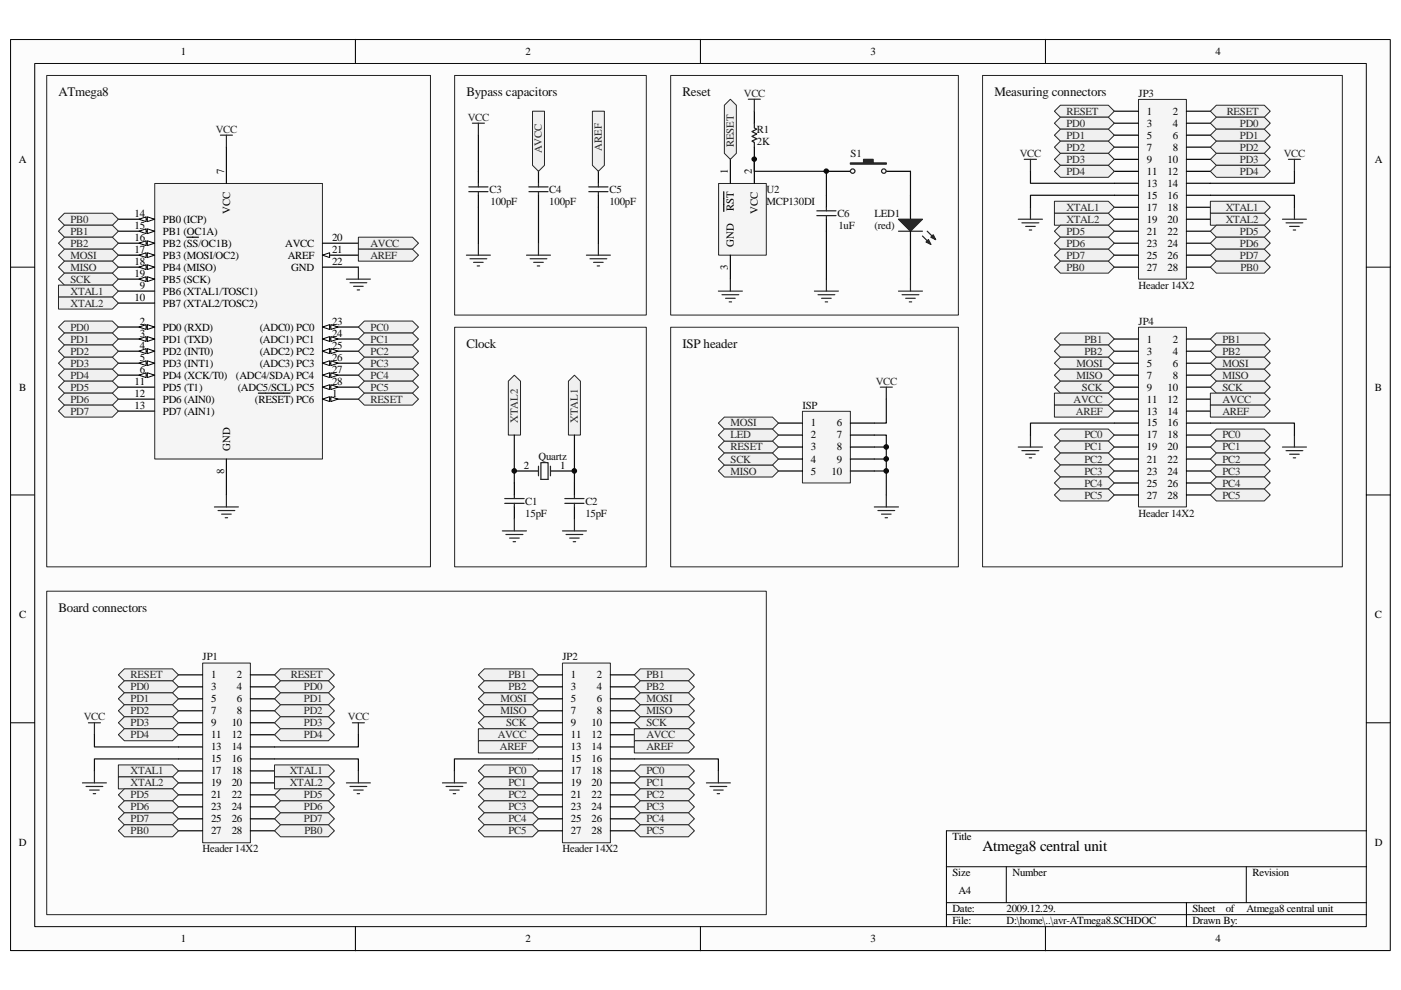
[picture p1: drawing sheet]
<svg xmlns="http://www.w3.org/2000/svg" width="297mm" height="210mm" viewBox="0 0 297 210" stroke-linecap="round" stroke-linejoin="round" font-family="sans-serif">
<defs><g id="words">
<text font-size="3.2" x="208.3" y="180.5">Atmega8 central unit</text>
<g font-size="2.8" fill="#0e0e0e">
<text x="12.4" y="20.4">ATmega8</text>
<text x="98.9" y="20.4">Bypass capacitors</text>
<text x="144.7" y="20.4">Reset</text>
<text x="210.9" y="20.4">Measuring connectors</text>
<text x="98.9" y="73.8">Clock</text>
<text x="144.7" y="73.8">ISP header</text>
<text x="12.4" y="129.8">Board connectors</text>
</g>
<g font-size="2.3">
<text x="38.3" y="11.6">1</text>
<text x="111.4" y="11.6">2</text>
<text x="184.6" y="11.6">3</text>
<text x="257.7" y="11.6">4</text>
<text x="243.2" y="24.3">1</text>
<text x="243.2" y="26.9">3</text>
<text x="243.2" y="29.4">5</text>
<text x="248.7" y="24.3">2</text>
<text x="248.7" y="26.9">4</text>
<text x="248.7" y="29.4">6</text>
<text x="4" y="34.5">A</text>
<text x="243.2" y="32">7</text>
<text x="243.2" y="34.5">9</text>
<text x="247.6" y="34.5">10</text>
<text x="248.7" y="32">8</text>
<text x="291.5" y="34.5">A</text>
<text x="47.5" y="36.8" transform="rotate(-90 47.5 36.8)">7</text>
<text x="154.3" y="36.8" transform="rotate(-90 154.3 36.8)">1</text>
<text x="159.4" y="36.8" transform="rotate(-90 159.4 36.8)">2</text>
<text x="243.2" y="37">11</text>
<text x="243.2" y="39.6">13</text>
<text x="247.6" y="37">12</text>
<text x="247.6" y="39.6">14</text>
<text x="28.5" y="45.9">14</text>
<text x="34.5" y="47.2">PB0 (ICP)</text>
<text x="48.8" y="45.3" transform="rotate(-90 48.8 45.3)">VCC</text>
<text x="155.6" y="44.8" transform="rotate(-90 155.6 44.8)">RST</text>
<text x="160.7" y="45.3" transform="rotate(-90 160.7 45.3)">VCC</text>
<text x="243.2" y="42.1">15</text>
<text x="243.2" y="44.7">17</text>
<text x="243.2" y="47.2">19</text>
<text x="247.6" y="42.1">16</text>
<text x="247.6" y="44.7">18</text>
<text x="247.6" y="47.2">20</text>
<text x="28.5" y="48.5">15</text>
<text x="28.5" y="51">16</text>
<text x="28.5" y="53.6">17</text>
<text x="34.5" y="49.7">PB1 (OC1A)</text>
<text x="34.5" y="52.3">PB2 (SS/OC1B)</text>
<text x="60.5" y="52.3">AVCC</text>
<text x="70.4" y="51">20</text>
<text x="70.4" y="53.6">21</text>
<text x="155.6" y="52.3" transform="rotate(-90 155.6 52.3)">GND</text>
<text x="243.2" y="49.7">21</text>
<text x="243.2" y="52.3">23</text>
<text x="247.6" y="49.7">22</text>
<text x="247.6" y="52.3">24</text>
<text x="28.5" y="56.1">18</text>
<text x="28.5" y="58.7">19</text>
<text x="34.5" y="54.8">PB3 (MOSI/OC2)</text>
<text x="34.5" y="57.4">PB4 (MISO)</text>
<text x="34.5" y="59.9">PB5 (SCK)</text>
<text x="61" y="54.8">AREF</text>
<text x="61.8" y="57.4">GND</text>
<text x="70.4" y="56.1">22</text>
<text x="154.3" y="57.3" transform="rotate(-90 154.3 57.3)">3</text>
<text x="243.2" y="54.8">25</text>
<text x="243.2" y="57.4">27</text>
<text x="247.6" y="54.8">26</text>
<text x="247.6" y="57.4">28</text>
<text x="28.5" y="63.8">10</text>
<text x="29.6" y="61.2">9</text>
<text x="34.5" y="62.5">PB6 (XTAL1/TOSC1)</text>
<text x="34.5" y="65">PB7 (XTAL2/TOSC2)</text>
<text x="29.6" y="68.8">2</text>
<text x="29.6" y="71.4">3</text>
<text x="34.5" y="70.1">PD0 (RXD)</text>
<text x="55.1" y="70.1">(ADC0) PC0</text>
<text x="70.4" y="68.8">23</text>
<text x="70.4" y="71.4">24</text>
<text x="29.6" y="73.9">4</text>
<text x="29.6" y="76.5">5</text>
<text x="34.5" y="72.6">PD1 (TXD)</text>
<text x="34.5" y="75.2">PD2 (INT0)</text>
<text x="34.5" y="77.7">PD3 (INT1)</text>
<text x="55.1" y="72.6">(ADC1) PC1</text>
<text x="55.1" y="75.2">(ADC2) PC2</text>
<text x="55.1" y="77.7">(ADC3) PC3</text>
<text x="70.4" y="73.9">25</text>
<text x="70.4" y="76.5">26</text>
<text x="243.2" y="72.6">1</text>
<text x="243.2" y="75.2">3</text>
<text x="243.2" y="77.7">5</text>
<text x="248.7" y="72.6">2</text>
<text x="248.7" y="75.2">4</text>
<text x="248.7" y="77.7">6</text>
<text x="4.1" y="82.8">B</text>
<text x="28.5" y="81.5">11</text>
<text x="29.6" y="79">6</text>
<text x="34.5" y="80.3">PD4 (XCK/T0)</text>
<text x="34.5" y="82.8">PD5 (T1)</text>
<text x="50" y="80.3">(ADC4/SDA) PC4</text>
<text x="50.4" y="82.8">(ADC5/SCL) PC5</text>
<text x="70.4" y="81.5">28</text>
<text x="70.4" y="79">27</text>
<text x="243.2" y="80.3">7</text>
<text x="243.2" y="82.8">9</text>
<text x="247.6" y="82.8">10</text>
<text x="248.7" y="80.3">8</text>
<text x="291.5" y="82.8">B</text>
<text x="28.5" y="84.1">12</text>
<text x="28.5" y="86.6">13</text>
<text x="34.5" y="85.3">PD6 (AIN0)</text>
<text x="34.5" y="87.9">PD7 (AIN1)</text>
<text x="54.1" y="85.3">(RESET) PC6</text>
<text x="70.4" y="84.1">1</text>
<text x="243.2" y="85.3">11</text>
<text x="243.2" y="87.9">13</text>
<text x="247.6" y="85.3">12</text>
<text x="247.6" y="87.9">14</text>
<text x="48.8" y="95.6" transform="rotate(-90 48.8 95.6)">GND</text>
<text x="171.9" y="90.4">1</text>
<text x="171.9" y="93">2</text>
<text x="171.9" y="95.5">3</text>
<text x="177.5" y="90.4">6</text>
<text x="177.5" y="93">7</text>
<text x="177.5" y="95.5">8</text>
<text x="243.2" y="90.4">15</text>
<text x="243.2" y="93">17</text>
<text x="243.2" y="95.5">19</text>
<text x="247.6" y="90.4">16</text>
<text x="247.6" y="93">18</text>
<text x="247.6" y="95.5">20</text>
<text x="47.5" y="100.5" transform="rotate(-90 47.5 100.5)">8</text>
<text x="111" y="99.4">2</text>
<text x="118.7" y="99.4">1</text>
<text x="171.9" y="98.1">4</text>
<text x="171.9" y="100.6">5</text>
<text x="176.3" y="100.6">10</text>
<text x="177.5" y="98.1">9</text>
<text x="243.2" y="98.1">21</text>
<text x="243.2" y="100.6">23</text>
<text x="247.6" y="98.1">22</text>
<text x="247.6" y="100.6">24</text>
<text x="243.2" y="103.2">25</text>
<text x="243.2" y="105.7">27</text>
<text x="247.6" y="103.2">26</text>
<text x="247.6" y="105.7">28</text>
<text x="4.1" y="131.1">C</text>
<text x="291.5" y="131.1">C</text>
<text x="44.7" y="143.8">1</text>
<text x="50.2" y="143.8">2</text>
<text x="121" y="143.8">1</text>
<text x="126.6" y="143.8">2</text>
<text x="44.7" y="146.4">3</text>
<text x="44.7" y="148.9">5</text>
<text x="50.2" y="146.4">4</text>
<text x="50.2" y="148.9">6</text>
<text x="121" y="146.4">3</text>
<text x="121" y="148.9">5</text>
<text x="126.6" y="146.4">4</text>
<text x="126.6" y="148.9">6</text>
<text x="44.7" y="151.5">7</text>
<text x="44.7" y="154">9</text>
<text x="49.1" y="154">10</text>
<text x="50.2" y="151.5">8</text>
<text x="121" y="151.5">7</text>
<text x="121" y="154">9</text>
<text x="125.4" y="154">10</text>
<text x="126.6" y="151.5">8</text>
<text x="44.7" y="156.5">11</text>
<text x="44.7" y="159.1">13</text>
<text x="44.7" y="161.6">15</text>
<text x="49.1" y="156.5">12</text>
<text x="49.1" y="159.1">14</text>
<text x="49.1" y="161.6">16</text>
<text x="121" y="156.5">11</text>
<text x="121" y="159.1">13</text>
<text x="121" y="161.6">15</text>
<text x="125.4" y="156.5">12</text>
<text x="125.4" y="159.1">14</text>
<text x="125.4" y="161.6">16</text>
<text x="44.7" y="164.2">17</text>
<text x="44.7" y="166.7">19</text>
<text x="49.1" y="164.2">18</text>
<text x="49.1" y="166.7">20</text>
<text x="121" y="164.2">17</text>
<text x="121" y="166.7">19</text>
<text x="125.4" y="164.2">18</text>
<text x="125.4" y="166.7">20</text>
<text x="44.7" y="169.2">21</text>
<text x="44.7" y="171.8">23</text>
<text x="49.1" y="169.2">22</text>
<text x="49.1" y="171.8">24</text>
<text x="121" y="169.2">21</text>
<text x="121" y="171.8">23</text>
<text x="125.4" y="169.2">22</text>
<text x="125.4" y="171.8">24</text>
<text x="4" y="179.4">D</text>
<text x="44.7" y="174.3">25</text>
<text x="44.7" y="176.9">27</text>
<text x="49.1" y="174.3">26</text>
<text x="49.1" y="176.9">28</text>
<text x="121" y="174.3">25</text>
<text x="121" y="176.9">27</text>
<text x="125.4" y="174.3">26</text>
<text x="125.4" y="176.9">28</text>
<text x="201.9" y="178.1">Title</text>
<text x="291.5" y="179.4">D</text>
<text x="201.9" y="185.8">Size</text>
<text x="214.7" y="185.8">Number</text>
<text x="265.6" y="185.8">Revision</text>
<text x="203.2" y="189.6">A4</text>
<text x="201.9" y="193.4">Date:</text>
<text x="201.9" y="196">File:</text>
<text x="213.4" y="193.4">2009.12.29.</text>
<text x="213.4" y="196">D:\home\..\avr-ATmega8.SCHDOC</text>
<text x="252.8" y="196">Drawn By:</text>
<text x="252.8" y="193.4">Sheet</text>
<text x="259.9" y="193.4">of</text>
<text x="264.3" y="193.4">Atmega8 central unit</text>
<text x="38.3" y="199.8">1</text>
<text x="111.4" y="199.8">2</text>
<text x="184.6" y="199.8">3</text>
<text x="257.7" y="199.8">4</text>
</g>
<g font-size="2.3" fill="#262626">
<text x="157.7" y="20.5">VCC</text>
<text x="45.8" y="28.2">VCC</text>
<text x="99.2" y="25.6">VCC</text>
<text x="226.1" y="24.3">RESET</text>
<text x="226.1" y="26.9">PD0</text>
<text x="226.1" y="29.4">PD1</text>
<text x="260.1" y="24.3">RESET</text>
<text x="262.9" y="26.9">PD0</text>
<text x="262.9" y="29.4">PD1</text>
<text x="114.9" y="32.5" transform="rotate(-90 114.9 32.5)">AVCC</text>
<text x="127.6" y="32" transform="rotate(-90 127.6 32)">AREF</text>
<text x="155.6" y="31.2" transform="rotate(-90 155.6 31.2)">RESET</text>
<text x="216.2" y="33.2">VCC</text>
<text x="226.1" y="32">PD2</text>
<text x="226.1" y="34.5">PD3</text>
<text x="262.9" y="32">PD2</text>
<text x="262.9" y="34.5">PD3</text>
<text x="272.2" y="33.2">VCC</text>
<text x="226.1" y="37">PD4</text>
<text x="262.9" y="37">PD4</text>
<text x="15" y="47.2">PB0</text>
<text x="226.1" y="44.7">XTAL1</text>
<text x="226.1" y="47.2">XTAL2</text>
<text x="259.9" y="44.7">XTAL1</text>
<text x="259.9" y="47.2">XTAL2</text>
<text x="15" y="49.7">PB1</text>
<text x="15" y="52.3">PB2</text>
<text x="78.6" y="52.3">AVCC</text>
<text x="226.1" y="49.7">PD5</text>
<text x="226.1" y="52.3">PD6</text>
<text x="262.9" y="49.7">PD5</text>
<text x="262.9" y="52.3">PD6</text>
<text x="15" y="54.8">MOSI</text>
<text x="15" y="57.4">MISO</text>
<text x="15" y="59.9">SCK</text>
<text x="78.6" y="54.8">AREF</text>
<text x="226.1" y="54.8">PD7</text>
<text x="226.1" y="57.4">PB0</text>
<text x="262.9" y="54.8">PD7</text>
<text x="263" y="57.4">PB0</text>
<text x="15" y="62.5">XTAL1</text>
<text x="15" y="65">XTAL2</text>
<text x="15" y="70.1">PD0</text>
<text x="78.6" y="70.1">PC0</text>
<text x="15" y="72.6">PD1</text>
<text x="15" y="75.2">PD2</text>
<text x="15" y="77.7">PD3</text>
<text x="78.6" y="72.6">PC1</text>
<text x="78.6" y="75.2">PC2</text>
<text x="78.6" y="77.7">PC3</text>
<text x="228.3" y="77.7">MOSI</text>
<text x="229.9" y="72.6">PB1</text>
<text x="229.9" y="75.2">PB2</text>
<text x="259.2" y="72.6">PB1</text>
<text x="259.2" y="75.2">PB2</text>
<text x="259.2" y="77.7">MOSI</text>
<text x="15" y="80.3">PD4</text>
<text x="15" y="82.8">PD5</text>
<text x="78.6" y="80.3">PC4</text>
<text x="78.6" y="82.8">PC5</text>
<text x="185.7" y="81.5">VCC</text>
<text x="228.3" y="80.3">MISO</text>
<text x="229.4" y="82.8">SCK</text>
<text x="259.2" y="80.3">MISO</text>
<text x="259.2" y="82.8">SCK</text>
<text x="15" y="85.3">PD6</text>
<text x="15" y="87.9">PD7</text>
<text x="78.6" y="85.3">RESET</text>
<text x="109.8" y="89.7" transform="rotate(-90 109.8 89.7)">XTAL2</text>
<text x="122.5" y="89.7" transform="rotate(-90 122.5 89.7)">XTAL1</text>
<text x="227.6" y="85.3">AVCC</text>
<text x="228.1" y="87.9">AREF</text>
<text x="259.2" y="85.3">AVCC</text>
<text x="259.2" y="87.9">AREF</text>
<text x="154.9" y="90.4">MOSI</text>
<text x="154.9" y="95.5">RESET</text>
<text x="154.9" y="93">LED</text>
<text x="229.9" y="93">PC0</text>
<text x="229.9" y="95.5">PC1</text>
<text x="259.2" y="93">PC0</text>
<text x="259.2" y="95.5">PC1</text>
<text x="154.9" y="100.6">MISO</text>
<text x="154.9" y="98.1">SCK</text>
<text x="229.9" y="98.1">PC2</text>
<text x="229.9" y="100.6">PC3</text>
<text x="259.2" y="98.1">PC2</text>
<text x="259.2" y="100.6">PC3</text>
<text x="229.9" y="103.2">PC4</text>
<text x="229.9" y="105.7">PC5</text>
<text x="259.2" y="103.2">PC4</text>
<text x="259.2" y="105.7">PC5</text>
<text x="27.7" y="143.8">RESET</text>
<text x="61.6" y="143.8">RESET</text>
<text x="107.8" y="143.8">PB1</text>
<text x="137.1" y="143.8">PB1</text>
<text x="27.7" y="146.4">PD0</text>
<text x="27.7" y="148.9">PD1</text>
<text x="64.4" y="146.4">PD0</text>
<text x="64.4" y="148.9">PD1</text>
<text x="106.1" y="148.9">MOSI</text>
<text x="107.8" y="146.4">PB2</text>
<text x="137.1" y="146.4">PB2</text>
<text x="137.1" y="148.9">MOSI</text>
<text x="17.8" y="152.7">VCC</text>
<text x="27.7" y="151.5">PD2</text>
<text x="27.7" y="154">PD3</text>
<text x="64.4" y="151.5">PD2</text>
<text x="64.4" y="154">PD3</text>
<text x="73.7" y="152.7">VCC</text>
<text x="106.1" y="151.5">MISO</text>
<text x="107.3" y="154">SCK</text>
<text x="137.1" y="151.5">MISO</text>
<text x="137.1" y="154">SCK</text>
<text x="27.7" y="156.5">PD4</text>
<text x="64.4" y="156.5">PD4</text>
<text x="105.5" y="156.5">AVCC</text>
<text x="106" y="159.1">AREF</text>
<text x="137.1" y="156.5">AVCC</text>
<text x="137.1" y="159.1">AREF</text>
<text x="27.7" y="164.2">XTAL1</text>
<text x="27.7" y="166.7">XTAL2</text>
<text x="61.4" y="164.2">XTAL1</text>
<text x="61.4" y="166.7">XTAL2</text>
<text x="107.8" y="164.2">PC0</text>
<text x="107.8" y="166.7">PC1</text>
<text x="137.1" y="164.2">PC0</text>
<text x="137.1" y="166.7">PC1</text>
<text x="27.7" y="169.2">PD5</text>
<text x="27.7" y="171.8">PD6</text>
<text x="64.4" y="169.2">PD5</text>
<text x="64.4" y="171.8">PD6</text>
<text x="107.8" y="169.2">PC2</text>
<text x="107.8" y="171.8">PC3</text>
<text x="137.1" y="169.2">PC2</text>
<text x="137.1" y="171.8">PC3</text>
<text x="27.7" y="174.3">PD7</text>
<text x="27.7" y="176.9">PB0</text>
<text x="64.4" y="174.3">PD7</text>
<text x="64.6" y="176.9">PB0</text>
<text x="107.8" y="174.3">PC4</text>
<text x="107.8" y="176.9">PC5</text>
<text x="137.1" y="174.3">PC4</text>
<text x="137.1" y="176.9">PC5</text>
</g>
<g font-size="2.3" fill="#0e0e0e">
<text x="241.4" y="20.5">JP3</text>
<text x="160.5" y="28.2">R1</text>
<text x="160.5" y="30.7">2K</text>
<text x="180.3" y="33.2">S1</text>
<text x="103.8" y="40.9">C3</text>
<text x="116.5" y="40.9">C4</text>
<text x="129.2" y="40.9">C5</text>
<text x="162.5" y="40.9">U2</text>
<text x="104" y="43.4">100pF</text>
<text x="116.5" y="43.4">100pF</text>
<text x="129.2" y="43.4">100pF</text>
<text x="162.5" y="43.4">MCP130DI</text>
<text x="177.5" y="45.9">C6</text>
<text x="185.4" y="45.9">LED1</text>
<text x="177.8" y="48.5">1uF</text>
<text x="185.4" y="48.5">(red)</text>
<text x="241.4" y="61.2">Header 14X2</text>
<text x="241.4" y="68.8">JP4</text>
<text x="170.1" y="86.6">ISP</text>
<text x="114.2" y="97.6">Quartz</text>
<text x="111.4" y="107">C1</text>
<text x="124.1" y="107">C2</text>
<text x="111.4" y="109.5">15pF</text>
<text x="124.1" y="109.5">15pF</text>
<text x="241.4" y="109.5">Header 14X2</text>
<text x="43" y="140">JP1</text>
<text x="119.2" y="140">JP2</text>
<text x="43" y="180.7">Header 14X2</text>
<text x="119.2" y="180.7">Header 14X2</text>
</g>
</g></defs>
<path d="M2.3 8.4h292.5v193.1h-292.5z" fill="#fcfcfc"/>
<path d="M2.2 8.4h292.6v193.1h-292.6z" fill="none" stroke="#000" stroke-width=".21"/>
<path d="M7.4 13.5h282.3v183h-282.3z" fill="#fcfcfc"/>
<g fill="none" stroke="#000" stroke-width=".21">
<path d="M7.4 13.5h282.3v183h-282.3zM75.3 8.3v5.1M148.5 8.3v5.1M221.7 8.3v5.1M2.2 56.6h5.1M289.7 56.6h5.1M2.2 104.9h5.1M289.7 104.9h5.1M2.2 153.2h5.1M289.7 153.2h5.1M289.7 176.1h-89v20.4M75.3 196.5v5.1"/>
<path d="M148.5 196.5v5.1M200.7 183.8h89M200.7 191.4h89M200.7 193.9h89M213.4 183.8v7.6M221.7 196.5v5.1M251.5 191.4v5.1M264.2 183.8v7.6"/>
</g>
<g fill="none" stroke="#000" stroke-width=".25">
<path d="M101.4 36.3v2.6M114.2 36.3v2.6M126.9 36.3v2.6M101.4 41.4v2.5M114.2 41.4v2.5M126.9 41.4v2.5M175.2 41.4v2.5M175.2 46.5v2.5M109 99.9h5.2M116.7 99.9h5.1M109 102.4v2.5M109 107.5v2.5"/>
<path d="M121.8 102.4v2.5M121.8 107.5v2.5"/>
</g>
<g fill="none" stroke="#1c1c1c" stroke-width=".25">
<path d="M99.4 39.6h4.1M101.4 38.9v.7M112.1 39.6h4.1M114.2 38.9v.7M124.8 39.6h4.1M126.9 38.9v.7M99.4 40.6h4.1M101.4 40.6v.8M112.1 40.6h4.1M114.2 40.6v.8M124.8 40.6h4.1M126.9 40.6v.8"/>
<path d="M173.2 44.7h4M173.2 45.7h4M175.2 43.9v.8M175.2 45.7v.8M114.2 98.8v2.1M114.7 98.1h1.5v3.5h-1.5zM116.7 98.8v2.1M107 105.7h4.1M107 106.7h4.1M109 104.9v.8M109 106.7v.8M119.8 105.7h4"/>
<path d="M119.8 106.7h4M121.8 104.9v.8M121.8 106.7v.8"/>
</g>
<path d="M100.2 26.1h2.5M101.4 26.1v2.6M106.5 112.6h5.1M107.3 113.3h3.6M108 114.1h2.1M108.8 114.9h.5M109 110v2.6M119.2 112.6h5.1M120 113.3h3.6M120.8 114.1h2M121.5 114.9h.5M121.8 110v2.6" fill="none" stroke="#262626" stroke-width=".25"/>
<path d="M152.4 38.9h10.1v15.2h-10.1z" fill="#f5f5f5"/>
<path d="M152.4 38.9h10.1v15.2h-10.1z" fill="none" stroke="#262626" stroke-width=".21"/>
<path d="M154.9 33.8v5.1M159.9 23.6v2.5M159.9 31.2v7.7M175.2 36.3h5.1M187.9 36.3h5.1M153.5 40.6v4.2M154.9 54.1v5.1" fill="none" stroke="#000" stroke-width=".25"/>
<path d="M154.9 59.2v2.5M152.3 61.7h5.1M153.1 62.5h3.5M153.8 63.2h2.1M154.6 64h.5" fill="none" stroke="#262626" stroke-width=".25"/>
<path d="M159.9 26.1v1l.5 .3-1 .5 1 .5-1 .5 1 .5-1 .5 .5 .3v1" fill="none" stroke="#1c1c1c" stroke-width=".25"/>
<path d="M180.3 34.5h2.8v-.7h2v.7h2.8v.3h-7.6z" fill-rule="evenodd" fill="#1c1c1c"/>
<g fill="none" stroke="#1c1c1c" stroke-width=".25">
<path d="M180.3 34.5h2.8v-.7h2v.7h2.8v.3h-7.6z"/>
<circle cx="180.8" cy="36.3" r=".48"/>
<circle cx="187.4" cy="36.3" r=".48"/>
</g>
<path d="M175.2 59.2v2.5M172.7 61.7h5.1M173.4 62.5h3.6M174.2 63.2h2M175 64h.5" fill="none" stroke="#262626" stroke-width=".25"/>
<path d="M193 41.4v5.1M193 49v5.1" fill="none" stroke="#000" stroke-width=".25"/>
<path d="M190.5 46.5h5.1l-2.6 2.5z" fill="#1c1c1c"/>
<path d="M190.5 46.5h5.1l-2.6 2.5zM195.6 50l1.8 1.8M196.6 49l1.8 1.8" fill="none" stroke="#1c1c1c" stroke-width=".25"/>
<path d="M196.3 51.3l.5-.5 .6 1z" fill="#1c1c1c"/>
<path d="M196.3 51.3l.5-.5 .6 1z" fill="none" stroke="#1c1c1c" stroke-width=".25"/>
<path d="M197.4 50.3l.5-.5 .5 1z" fill="#1c1c1c"/>
<path d="M190.5 49h5.1M197.4 50.3l.5-.5 .5 1z" fill="none" stroke="#1c1c1c" stroke-width=".25"/>
<path d="M158.7 21h2.5M159.9 21v2.6M193 59.2v2.5M190.5 61.7h5.1M191.3 62.5h3.5M192 63.2h2.1M192.8 64h.5" fill="none" stroke="#262626" stroke-width=".25"/>
<path d="M170.2 87.2h10.1v15.2h-10.1z" fill="#f5f5f5"/>
<path d="M170.1 87.2h10.2v15.2h-10.2z" fill="none" stroke="#262626" stroke-width=".21"/>
<path d="M165.1 89.7h5M165.1 92.2h5M165.1 94.8h5M165.1 97.3h5M165.1 99.9h5M180.3 89.7h5.1M180.3 92.2h5.1M180.3 94.8h5.1M180.3 97.3h5.1M180.3 99.9h5.1" fill="none" stroke="#000" stroke-width=".25"/>
<path d="M152.3 89.7l1.3-1.3h10.2l1.3 1.3-1.3 1.3h-10.2z" fill-rule="evenodd" fill="#f0f0f0"/>
<path d="M152.3 89.7l1.3-1.3h10.2l1.3 1.3-1.3 1.3h-10.2z" fill="none" stroke="#262626" stroke-width=".21"/>
<path d="M152.3 99.9l1.3-1.3h10.2l1.3 1.3-1.3 1.2h-10.2z" fill-rule="evenodd" fill="#f0f0f0"/>
<path d="M152.3 99.9l1.3-1.3h10.2l1.3 1.3-1.3 1.2h-10.2z" fill="none" stroke="#262626" stroke-width=".21"/>
<path d="M152.3 94.8l1.3-1.3h10.2l1.3 1.3-1.3 1.3h-10.2z" fill-rule="evenodd" fill="#f0f0f0"/>
<path d="M152.3 94.8l1.3-1.3h10.2l1.3 1.3-1.3 1.3h-10.2z" fill="none" stroke="#262626" stroke-width=".21"/>
<path d="M152.3 97.3l1.3-1.2h10.2l1.3 1.2-1.3 1.3h-10.2z" fill-rule="evenodd" fill="#f0f0f0"/>
<path d="M152.3 97.3l1.3-1.2h10.2l1.3 1.2-1.3 1.3h-10.2z" fill="none" stroke="#262626" stroke-width=".21"/>
<path d="M32.8 38.9h35.6v58.4h-35.6z" fill="#f5f5f5"/>
<path d="M32.8 38.9h35.6v58.4h-35.6z" fill="none" stroke="#262626" stroke-width=".21"/>
<path d="M68.4 84.6h7.6" fill="none" stroke="#000" stroke-width=".25"/>
<path d="M68.4 84.6l1.5-.5v1z" fill="#fcfcfc"/>
<path d="M68.4 84.6l1.5-.5v1z" fill="none" stroke="#000" stroke-width=".21"/>
<path d="M70.1 84.1l1.6 .5-1.6 .5z" fill="#fcfcfc"/>
<path d="M70.1 84.1l1.6 .5-1.6 .5z" fill="none" stroke="#000" stroke-width=".21"/>
<path d="M25.1 69.3h7.7M54.8 83.4h6.7" fill="none" stroke="#000" stroke-width=".25"/>
<path d="M31.2 68.8l1.6 .5-1.6 .5z" fill="#fcfcfc"/>
<path d="M31.2 68.8l1.6 .5-1.6 .5z" fill="none" stroke="#000" stroke-width=".21"/>
<path d="M29.5 69.3l1.5-.5v1z" fill="#fcfcfc"/>
<path d="M29.5 69.3l1.5-.5v1z" fill="none" stroke="#000" stroke-width=".21"/>
<path d="M25.1 71.9h7.7" fill="none" stroke="#000" stroke-width=".25"/>
<path d="M31.2 71.4l1.6 .5-1.6 .5z" fill="#fcfcfc"/>
<path d="M31.2 71.4l1.6 .5-1.6 .5z" fill="none" stroke="#000" stroke-width=".21"/>
<path d="M29.5 71.9l1.5-.5v1z" fill="#fcfcfc"/>
<path d="M29.5 71.9l1.5-.5v1z" fill="none" stroke="#000" stroke-width=".21"/>
<path d="M25.1 74.5h7.7" fill="none" stroke="#000" stroke-width=".25"/>
<path d="M31.2 73.9l1.6 .6-1.6 .5z" fill="#fcfcfc"/>
<path d="M31.2 73.9l1.6 .6-1.6 .5z" fill="none" stroke="#000" stroke-width=".21"/>
<path d="M29.5 74.5l1.5-.6v1.1z" fill="#fcfcfc"/>
<path d="M29.5 74.5l1.5-.6v1.1z" fill="none" stroke="#000" stroke-width=".21"/>
<path d="M25.1 77h7.7" fill="none" stroke="#000" stroke-width=".25"/>
<path d="M31.2 76.5l1.6 .5-1.6 .5z" fill="#fcfcfc"/>
<path d="M31.2 76.5l1.6 .5-1.6 .5z" fill="none" stroke="#000" stroke-width=".21"/>
<path d="M29.5 77l1.5-.5v1z" fill="#fcfcfc"/>
<path d="M29.5 77l1.5-.5v1z" fill="none" stroke="#000" stroke-width=".21"/>
<path d="M25.1 79.5h7.7" fill="none" stroke="#000" stroke-width=".25"/>
<path d="M31.2 79l1.6 .5-1.6 .6z" fill="#fcfcfc"/>
<path d="M31.2 79l1.6 .5-1.6 .6z" fill="none" stroke="#000" stroke-width=".21"/>
<path d="M29.5 79.5l1.5-.5v1.1z" fill="#fcfcfc"/>
<path d="M29.5 79.5l1.5-.5v1.1z" fill="none" stroke="#000" stroke-width=".21"/>
<path d="M48 31.2v7.7M25.1 46.5h7.7M25.1 61.7h7.7M25.1 64.3h7.7M25.1 82.1h7.7M25.1 84.6h7.7M25.1 87.2h7.7M48 97.3v7.6" fill="none" stroke="#000" stroke-width=".25"/>
<path d="M31.2 46l1.6 .5-1.6 .5z" fill="#fcfcfc"/>
<path d="M31.2 46l1.6 .5-1.6 .5z" fill="none" stroke="#000" stroke-width=".21"/>
<path d="M29.5 46.5l1.5-.5v1z" fill="#fcfcfc"/>
<path d="M29.5 46.5l1.5-.5v1z" fill="none" stroke="#000" stroke-width=".21"/>
<path d="M25.1 49h7.7" fill="none" stroke="#000" stroke-width=".25"/>
<path d="M31.2 48.5l1.6 .5-1.6 .5z" fill="#fcfcfc"/>
<path d="M31.2 48.5l1.6 .5-1.6 .5z" fill="none" stroke="#000" stroke-width=".21"/>
<path d="M29.5 49l1.5-.5v1z" fill="#fcfcfc"/>
<path d="M29.5 49l1.5-.5v1z" fill="none" stroke="#000" stroke-width=".21"/>
<path d="M25.1 51.6h7.7" fill="none" stroke="#000" stroke-width=".25"/>
<path d="M31.2 51.1l1.6 .5-1.6 .5z" fill="#fcfcfc"/>
<path d="M31.2 51.1l1.6 .5-1.6 .5z" fill="none" stroke="#000" stroke-width=".21"/>
<path d="M29.5 51.6l1.5-.5v1z" fill="#fcfcfc"/>
<path d="M29.5 51.6l1.5-.5v1z" fill="none" stroke="#000" stroke-width=".21"/>
<path d="M25.1 54.1h7.7M39.6 50.3h2.5" fill="none" stroke="#000" stroke-width=".25"/>
<path d="M31.2 53.6l1.6 .5-1.6 .5z" fill="#fcfcfc"/>
<path d="M31.2 53.6l1.6 .5-1.6 .5z" fill="none" stroke="#000" stroke-width=".21"/>
<path d="M29.5 54.1l1.5-.5v1z" fill="#fcfcfc"/>
<path d="M29.5 54.1l1.5-.5v1z" fill="none" stroke="#000" stroke-width=".21"/>
<path d="M25.1 56.6h7.7" fill="none" stroke="#000" stroke-width=".25"/>
<path d="M31.2 56.1l1.6 .5-1.6 .5z" fill="#fcfcfc"/>
<path d="M31.2 56.1l1.6 .5-1.6 .5z" fill="none" stroke="#000" stroke-width=".21"/>
<path d="M29.5 56.6l1.5-.5v1z" fill="#fcfcfc"/>
<path d="M29.5 56.6l1.5-.5v1z" fill="none" stroke="#000" stroke-width=".21"/>
<path d="M25.1 59.2h7.7" fill="none" stroke="#000" stroke-width=".25"/>
<path d="M31.2 58.7l1.6 .5-1.6 .5z" fill="#fcfcfc"/>
<path d="M31.2 58.7l1.6 .5-1.6 .5z" fill="none" stroke="#000" stroke-width=".21"/>
<path d="M29.5 59.2l1.5-.5v1z" fill="#fcfcfc"/>
<path d="M29.5 59.2l1.5-.5v1z" fill="none" stroke="#000" stroke-width=".21"/>
<path d="M68.4 51.6h7.6M68.4 54.1h7.6" fill="none" stroke="#000" stroke-width=".25"/>
<path d="M68.4 54.1l1.5-.5v1z" fill="#fcfcfc"/>
<path d="M68.4 54.1l1.5-.5v1z" fill="none" stroke="#000" stroke-width=".21"/>
<path d="M68.4 56.6h7.6M68.4 69.3h7.6" fill="none" stroke="#000" stroke-width=".25"/>
<path d="M68.4 69.3l1.5-.5v1z" fill="#fcfcfc"/>
<path d="M68.4 69.3l1.5-.5v1z" fill="none" stroke="#000" stroke-width=".21"/>
<path d="M70.1 68.8l1.6 .5-1.6 .5z" fill="#fcfcfc"/>
<path d="M70.1 68.8l1.6 .5-1.6 .5z" fill="none" stroke="#000" stroke-width=".21"/>
<path d="M68.4 71.9h7.6" fill="none" stroke="#000" stroke-width=".25"/>
<path d="M68.4 71.9l1.5-.5v1z" fill="#fcfcfc"/>
<path d="M68.4 71.9l1.5-.5v1z" fill="none" stroke="#000" stroke-width=".21"/>
<path d="M70.1 71.4l1.6 .5-1.6 .5z" fill="#fcfcfc"/>
<path d="M70.1 71.4l1.6 .5-1.6 .5z" fill="none" stroke="#000" stroke-width=".21"/>
<path d="M68.4 74.5h7.6" fill="none" stroke="#000" stroke-width=".25"/>
<path d="M68.4 74.5l1.5-.6v1.1z" fill="#fcfcfc"/>
<path d="M68.4 74.5l1.5-.6v1.1z" fill="none" stroke="#000" stroke-width=".21"/>
<path d="M70.1 73.9l1.6 .6-1.6 .5z" fill="#fcfcfc"/>
<path d="M70.1 73.9l1.6 .6-1.6 .5z" fill="none" stroke="#000" stroke-width=".21"/>
<path d="M68.4 77h7.6" fill="none" stroke="#000" stroke-width=".25"/>
<path d="M68.4 77l1.5-.5v1z" fill="#fcfcfc"/>
<path d="M68.4 77l1.5-.5v1z" fill="none" stroke="#000" stroke-width=".21"/>
<path d="M70.1 76.5l1.6 .5-1.6 .5z" fill="#fcfcfc"/>
<path d="M70.1 76.5l1.6 .5-1.6 .5z" fill="none" stroke="#000" stroke-width=".21"/>
<path d="M68.4 79.5h7.6" fill="none" stroke="#000" stroke-width=".25"/>
<path d="M68.4 79.5l1.5-.5v1.1z" fill="#fcfcfc"/>
<path d="M68.4 79.5l1.5-.5v1.1z" fill="none" stroke="#000" stroke-width=".21"/>
<path d="M70.1 79l1.6 .5-1.6 .6z" fill="#fcfcfc"/>
<path d="M70.1 79l1.6 .5-1.6 .6z" fill="none" stroke="#000" stroke-width=".21"/>
<path d="M68.4 82.1h7.6" fill="none" stroke="#000" stroke-width=".25"/>
<path d="M68.4 82.1l1.5-.5v1z" fill="#fcfcfc"/>
<path d="M68.4 82.1l1.5-.5v1z" fill="none" stroke="#000" stroke-width=".21"/>
<path d="M70.1 81.6l1.6 .5-1.6 .5z" fill="#fcfcfc"/>
<path d="M70.1 81.6l1.6 .5-1.6 .5z" fill="none" stroke="#000" stroke-width=".21"/>
<path d="M12.4 46.5l1.3-1.3h10.1l1.3 1.3-1.3 1.3h-10.1z" fill-rule="evenodd" fill="#f0f0f0"/>
<path d="M12.4 46.5l1.3-1.3h10.1l1.3 1.3-1.3 1.3h-10.1z" fill="none" stroke="#262626" stroke-width=".21"/>
<path d="M12.4 49l1.3-1.2h10.1l1.3 1.2-1.3 1.3h-10.1z" fill-rule="evenodd" fill="#f0f0f0"/>
<path d="M12.4 49l1.3-1.2h10.1l1.3 1.2-1.3 1.3h-10.1z" fill="none" stroke="#262626" stroke-width=".21"/>
<path d="M12.4 51.6l1.3-1.3h10.1l1.3 1.3-1.3 1.2h-10.1z" fill-rule="evenodd" fill="#f0f0f0"/>
<path d="M12.4 51.6l1.3-1.3h10.1l1.3 1.3-1.3 1.2h-10.1z" fill="none" stroke="#262626" stroke-width=".21"/>
<path d="M12.4 54.1l1.3-1.3h10.1l1.3 1.3-1.3 1.3h-10.1z" fill-rule="evenodd" fill="#f0f0f0"/>
<path d="M12.4 54.1l1.3-1.3h10.1l1.3 1.3-1.3 1.3h-10.1z" fill="none" stroke="#262626" stroke-width=".21"/>
<path d="M12.4 56.6l1.3-1.2h10.1l1.3 1.2-1.3 1.3h-10.1z" fill-rule="evenodd" fill="#f0f0f0"/>
<path d="M12.4 56.6l1.3-1.2h10.1l1.3 1.2-1.3 1.3h-10.1z" fill="none" stroke="#262626" stroke-width=".21"/>
<path d="M12.4 59.2l1.3-1.3h10.1l1.3 1.3-1.3 1.3h-10.1z" fill-rule="evenodd" fill="#f0f0f0"/>
<path d="M12.4 59.2l1.3-1.3h10.1l1.3 1.3-1.3 1.3h-10.1z" fill="none" stroke="#262626" stroke-width=".21"/>
<path d="M12.4 60.5h11.4l1.3 1.2-1.3 1.3h-11.4z" fill-rule="evenodd" fill="#f0f0f0"/>
<path d="M12.4 60.5h11.4l1.3 1.2-1.3 1.3h-11.4z" fill="none" stroke="#262626" stroke-width=".21"/>
<path d="M12.4 63h11.4l1.3 1.3-1.3 1.2h-11.4z" fill-rule="evenodd" fill="#f0f0f0"/>
<path d="M12.4 63h11.4l1.3 1.3-1.3 1.2h-11.4z" fill="none" stroke="#262626" stroke-width=".21"/>
<path d="M12.4 69.3l1.3-1.2h10.1l1.3 1.2-1.3 1.3h-10.1z" fill-rule="evenodd" fill="#f0f0f0"/>
<path d="M12.4 69.3l1.3-1.2h10.1l1.3 1.2-1.3 1.3h-10.1z" fill="none" stroke="#262626" stroke-width=".21"/>
<path d="M12.4 71.9l1.3-1.3h10.1l1.3 1.3-1.3 1.3h-10.1z" fill-rule="evenodd" fill="#f0f0f0"/>
<path d="M12.4 71.9l1.3-1.3h10.1l1.3 1.3-1.3 1.3h-10.1z" fill="none" stroke="#262626" stroke-width=".21"/>
<path d="M13.7 73.2h10.1l1.3 1.3-1.3 1.2h-10.1l-1.3-1.2z" fill-rule="evenodd" fill="#f0f0f0"/>
<path d="M13.7 73.2h10.1l1.3 1.3-1.3 1.2h-10.1l-1.3-1.2z" fill="none" stroke="#262626" stroke-width=".21"/>
<path d="M12.4 77l1.3-1.3h10.1l1.3 1.3-1.3 1.3h-10.1z" fill-rule="evenodd" fill="#f0f0f0"/>
<path d="M12.4 77l1.3-1.3h10.1l1.3 1.3-1.3 1.3h-10.1z" fill="none" stroke="#262626" stroke-width=".21"/>
<path d="M12.4 79.5l1.3-1.2h10.1l1.3 1.2-1.3 1.3h-10.1z" fill-rule="evenodd" fill="#f0f0f0"/>
<path d="M12.4 79.5l1.3-1.2h10.1l1.3 1.2-1.3 1.3h-10.1z" fill="none" stroke="#262626" stroke-width=".21"/>
<path d="M12.4 82.1l1.3-1.3h10.1l1.3 1.3-1.3 1.3h-10.1z" fill-rule="evenodd" fill="#f0f0f0"/>
<path d="M12.4 82.1l1.3-1.3h10.1l1.3 1.3-1.3 1.3h-10.1z" fill="none" stroke="#262626" stroke-width=".21"/>
<path d="M12.4 84.6l1.3-1.2h10.1l1.3 1.2-1.3 1.3h-10.1z" fill-rule="evenodd" fill="#f0f0f0"/>
<path d="M12.4 84.6l1.3-1.2h10.1l1.3 1.2-1.3 1.3h-10.1z" fill="none" stroke="#262626" stroke-width=".21"/>
<path d="M12.4 87.2l1.3-1.3h10.1l1.3 1.3-1.3 1.2h-10.1z" fill-rule="evenodd" fill="#f0f0f0"/>
<path d="M12.4 87.2l1.3-1.3h10.1l1.3 1.3-1.3 1.2h-10.1z" fill="none" stroke="#262626" stroke-width=".21"/>
<path d="M76 50.3h11.5l1.2 1.3-1.2 1.2h-11.5z" fill-rule="evenodd" fill="#f0f0f0"/>
<path d="M76 50.3h11.5l1.2 1.3-1.2 1.2h-11.5z" fill="none" stroke="#262626" stroke-width=".21"/>
<path d="M76 52.8h11.5l1.2 1.3-1.2 1.3h-11.5z" fill-rule="evenodd" fill="#f0f0f0"/>
<path d="M76 52.8h11.5l1.2 1.3-1.2 1.3h-11.5z" fill="none" stroke="#262626" stroke-width=".21"/>
<path d="M76 69.3l1.3-1.2h10.2l1.2 1.2-1.2 1.3h-10.2z" fill-rule="evenodd" fill="#f0f0f0"/>
<path d="M76 69.3l1.3-1.2h10.2l1.2 1.2-1.2 1.3h-10.2z" fill="none" stroke="#262626" stroke-width=".21"/>
<path d="M76 71.9l1.3-1.3h10.2l1.2 1.3-1.2 1.3h-10.2z" fill-rule="evenodd" fill="#f0f0f0"/>
<path d="M76 71.9l1.3-1.3h10.2l1.2 1.3-1.2 1.3h-10.2z" fill="none" stroke="#262626" stroke-width=".21"/>
<path d="M77.3 73.2h10.2l1.2 1.3-1.2 1.2h-10.2l-1.3-1.2z" fill-rule="evenodd" fill="#f0f0f0"/>
<path d="M77.3 73.2h10.2l1.2 1.3-1.2 1.2h-10.2l-1.3-1.2z" fill="none" stroke="#262626" stroke-width=".21"/>
<path d="M76 77l1.3-1.3h10.2l1.2 1.3-1.2 1.3h-10.2z" fill-rule="evenodd" fill="#f0f0f0"/>
<path d="M76 77l1.3-1.3h10.2l1.2 1.3-1.2 1.3h-10.2z" fill="none" stroke="#262626" stroke-width=".21"/>
<path d="M76 79.5l1.3-1.2h10.2l1.2 1.2-1.2 1.3h-10.2z" fill-rule="evenodd" fill="#f0f0f0"/>
<path d="M76 79.5l1.3-1.2h10.2l1.2 1.2-1.2 1.3h-10.2z" fill="none" stroke="#262626" stroke-width=".21"/>
<path d="M76 82.1l1.3-1.3h10.2l1.2 1.3-1.2 1.3h-10.2z" fill-rule="evenodd" fill="#f0f0f0"/>
<path d="M9.9 16h81.4v104.2h-81.4zM76 82.1l1.3-1.3h10.2l1.2 1.3-1.2 1.3h-10.2z" fill="none" stroke="#262626" stroke-width=".21"/>
<path d="M101.4 28.7v7.6M114.2 43.9v7.7" fill="none" stroke="#0e0e0e" stroke-width=".25"/>
<path d="M111.6 54.1h5.1M112.4 54.9h3.5M113.2 55.6h2M113.9 56.4h.5M114.2 51.6v2.5" fill="none" stroke="#262626" stroke-width=".25"/>
<path d="M125.6 23.6h2.5v11.5l-1.2 1.2-1.3-1.2z" fill-rule="evenodd" fill="#f0f0f0"/>
<path d="M125.6 23.6h2.5v11.5l-1.2 1.2-1.3-1.2z" fill="none" stroke="#262626" stroke-width=".21"/>
<path d="M112.9 23.6h2.5v11.5l-1.2 1.2-1.3-1.2z" fill-rule="evenodd" fill="#f0f0f0"/>
<path d="M112.9 23.6h2.5v11.5l-1.2 1.2-1.3-1.2z" fill="none" stroke="#262626" stroke-width=".21"/>
<g fill="none" stroke="#262626" stroke-width=".25">
<path d="M73.4 59.2h5.1M74.2 59.9h3.6M76 56.6v2.6M124.3 54.1h5.1M125.1 54.9h3.5M125.9 55.6h2M126.6 56.4h.5M126.9 51.6v2.5M75 60.7h2M75.7 61.5h.5M45.5 107.5h5M46.2 108.2h3.6"/>
<path d="M47 109h2M47.7 109.8h.6M48 104.9v2.6"/>
</g>
<path d="M126.9 43.9v7.7" fill="none" stroke="#0e0e0e" stroke-width=".25"/>
<path d="M120.5 80.8l1.3-1.3 1.3 1.3v11.4h-2.6z" fill-rule="evenodd" fill="#f0f0f0"/>
<path d="M120.5 80.8l1.3-1.3 1.3 1.3v11.4h-2.6z" fill="none" stroke="#262626" stroke-width=".21"/>
<path d="M107.8 80.8l1.2-1.3 1.4 1.3v11.4h-2.6z" fill-rule="evenodd" fill="#f0f0f0"/>
<path d="M96.4 16h40.6v50.8h-40.6zM96.4 69.4h40.6v50.8h-40.6zM107.8 80.8l1.2-1.3 1.4 1.3v11.4h-2.6z" fill="none" stroke="#262626" stroke-width=".21"/>
<path d="M101.4 43.9v7.7M109 92.2v10.2M121.8 92.2v10.2" fill="none" stroke="#0e0e0e" stroke-width=".25"/>
<path d="M46.7 28.7h2.6M48 28.7v2.5M98.9 54.1h5.1M99.6 54.9h3.6M100.4 55.6h2M101.2 56.4h.5M101.4 51.6v2.5" fill="none" stroke="#262626" stroke-width=".25"/>
<path d="M76 84.6l1.3-1.2h10.2l1.2 1.2-1.2 1.3h-10.2z" fill-rule="evenodd" fill="#f0f0f0"/>
<path d="M76 84.6l1.3-1.2h10.2l1.2 1.2-1.2 1.3h-10.2z" fill="none" stroke="#262626" stroke-width=".21"/>
<path d="M153.6 22.3l1.3-1.3 1.2 1.3v10.2l-1.2 1.3-1.3-1.3z" fill-rule="evenodd" fill="#f0f0f0"/>
<path d="M142.2 16h61v50.8h-61zM153.6 22.3l1.3-1.3 1.2 1.3v10.2l-1.2 1.3-1.3-1.3zM142.2 69.4h61v50.8h-61z" fill="none" stroke="#262626" stroke-width=".21"/>
<path d="M159.9 33.8v2.5h15.3v5.1M193 36.3v5.1M175.2 49v10.2M193 54.1v5.1M185.4 92.2h2.5v12.7M185.4 94.8h2.5M185.4 97.3h2.5M185.4 99.9h2.5M187.9 84.6v5.1h-2.5" fill="none" stroke="#0e0e0e" stroke-width=".25"/>
<path d="M186.6 82.1h2.6M187.9 82.1v2.5M185.4 107.5h5.1M186.1 108.2h3.6M186.9 109h2M187.7 109.8h.5M187.9 104.9v2.6" fill="none" stroke="#262626" stroke-width=".25"/>
<path d="M241.4 21.1h10.1v38.1h-10.1z" fill="#f5f5f5"/>
<path d="M241.4 21.1h10.1v38.1h-10.1z" fill="none" stroke="#262626" stroke-width=".21"/>
<g fill="none" stroke="#000" stroke-width=".25">
<path d="M236.3 23.6h5M236.3 26.1h5M236.3 28.7h5M236.3 31.2h5M236.3 33.8h5M236.3 36.3h5M236.3 38.9h5M251.5 23.6h5.1M251.5 26.1h5.1M251.5 28.7h5.1M251.5 31.2h5.1M251.5 33.8h5.1"/>
<path d="M251.5 36.3h5.1M251.5 38.9h5.1M236.3 41.4h5M236.3 43.9h5M236.3 46.5h5M236.3 49h5M236.3 51.6h5M236.3 54.1h5M236.3 56.6h5M251.5 41.4h5.1M251.5 43.9h5.1M251.5 46.5h5.1"/>
<path d="M251.5 49h5.1M251.5 51.6h5.1M251.5 54.1h5.1M251.5 56.6h5.1"/>
</g>
<path d="M43 140.6h10.1v38.1h-10.1z" fill="#f5f5f5"/>
<path d="M43 140.6h10.1v38.1h-10.1z" fill="none" stroke="#262626" stroke-width=".21"/>
<g fill="none" stroke="#000" stroke-width=".25">
<path d="M37.8 143.1h5.1M37.8 145.6h5.1M37.8 148.2h5.1M37.8 150.7h5.1M37.8 153.2h5.1M37.8 155.8h5.1M37.8 158.4h5.1M53.1 143.1h5.1M53.1 145.6h5.1M53.1 148.2h5.1M53.1 150.7h5.1M53.1 153.2h5.1"/>
<path d="M53.1 155.8h5.1M53.1 158.4h5.1M37.8 160.9h5.1M37.8 163.4h5.1M37.8 166h5.1M37.8 168.5h5.1M37.8 171.1h5.1M37.8 173.6h5.1M37.8 176.1h5.1M53.1 160.9h5.1M53.1 163.4h5.1M53.1 166h5.1"/>
<path d="M53.1 168.5h5.1M53.1 171.1h5.1M53.1 173.6h5.1M53.1 176.1h5.1"/>
</g>
<path d="M119.3 140.6h10.1v38.1h-10.1z" fill="#f5f5f5"/>
<path d="M119.2 140.6h10.2v38.1h-10.2z" fill="none" stroke="#262626" stroke-width=".21"/>
<g fill="none" stroke="#000" stroke-width=".25">
<path d="M114.2 143.1h5M114.2 145.6h5M114.2 148.2h5M114.2 150.7h5M114.2 153.2h5M114.2 155.8h5M114.2 158.4h5M129.4 143.1h5.1M129.4 145.6h5.1M129.4 148.2h5.1M129.4 150.7h5.1M129.4 153.2h5.1"/>
<path d="M129.4 155.8h5.1M129.4 158.4h5.1M114.2 160.9h5M114.2 163.4h5M114.2 166h5M114.2 168.5h5M114.2 171.1h5M114.2 173.6h5M114.2 176.1h5M129.4 160.9h5.1M129.4 163.4h5.1M129.4 166h5.1"/>
<path d="M129.4 168.5h5.1M129.4 171.1h5.1M129.4 173.6h5.1M129.4 176.1h5.1"/>
</g>
<path d="M241.4 69.4h10.1v38.1h-10.1z" fill="#f5f5f5"/>
<path d="M241.4 69.4h10.1v38.1h-10.1z" fill="none" stroke="#262626" stroke-width=".21"/>
<g fill="none" stroke="#000" stroke-width=".25">
<path d="M236.3 71.9h5M236.3 74.5h5M236.3 77h5M236.3 79.5h5M251.5 71.9h5.1M251.5 74.5h5.1M251.5 77h5.1M251.5 79.5h5.1M236.3 82.1h5M236.3 84.6h5M236.3 87.2h5M236.3 89.7h5"/>
<path d="M236.3 92.2h5M236.3 94.8h5M236.3 97.3h5M236.3 99.9h5M251.5 82.1h5.1M251.5 84.6h5.1M251.5 87.2h5.1M251.5 89.7h5.1M251.5 92.2h5.1M251.5 94.8h5.1M251.5 97.3h5.1M251.5 99.9h5.1"/>
<path d="M236.3 102.4h5M236.3 104.9h5M251.5 102.4h5.1M251.5 104.9h5.1"/>
</g>
<path d="M25.1 143.1l1.3-1.3h10.2l1.2 1.3-1.2 1.3h-10.2z" fill-rule="evenodd" fill="#f0f0f0"/>
<path d="M25.1 143.1l1.3-1.3h10.2l1.2 1.3-1.2 1.3h-10.2z" fill="none" stroke="#262626" stroke-width=".21"/>
<path d="M25.1 145.6l1.3-1.2h10.2l1.2 1.2-1.2 1.3h-10.2z" fill-rule="evenodd" fill="#f0f0f0"/>
<path d="M25.1 145.6l1.3-1.2h10.2l1.2 1.2-1.2 1.3h-10.2z" fill="none" stroke="#262626" stroke-width=".21"/>
<path d="M25.1 148.2l1.3-1.3h10.2l1.2 1.3-1.2 1.2h-10.2z" fill-rule="evenodd" fill="#f0f0f0"/>
<path d="M25.1 148.2l1.3-1.3h10.2l1.2 1.3-1.2 1.2h-10.2z" fill="none" stroke="#262626" stroke-width=".21"/>
<path d="M25.1 150.7l1.3-1.3h10.2l1.2 1.3-1.2 1.3h-10.2z" fill-rule="evenodd" fill="#f0f0f0"/>
<path d="M25.1 150.7l1.3-1.3h10.2l1.2 1.3-1.2 1.3h-10.2z" fill="none" stroke="#262626" stroke-width=".21"/>
<path d="M25.1 153.2l1.3-1.2h10.2l1.2 1.2-1.2 1.3h-10.2z" fill-rule="evenodd" fill="#f0f0f0"/>
<path d="M25.1 153.2l1.3-1.2h10.2l1.2 1.2-1.2 1.3h-10.2z" fill="none" stroke="#262626" stroke-width=".21"/>
<path d="M25.1 155.8l1.3-1.3h10.2l1.2 1.3-1.2 1.3h-10.2z" fill-rule="evenodd" fill="#f0f0f0"/>
<path d="M25.1 155.8l1.3-1.3h10.2l1.2 1.3-1.2 1.3h-10.2z" fill="none" stroke="#262626" stroke-width=".21"/>
<path d="M18.8 153.2h2.5M20 153.2v2.6M17.5 166h5.1M18.2 166.8h3.6M19 167.5h2M19.8 168.3h.5M20 163.4v2.6" fill="none" stroke="#262626" stroke-width=".25"/>
<path d="M25.1 162.2h11.5l1.2 1.2-1.2 1.3h-11.5z" fill-rule="evenodd" fill="#f0f0f0"/>
<path d="M25.1 162.2h11.5l1.2 1.2-1.2 1.3h-11.5z" fill="none" stroke="#262626" stroke-width=".21"/>
<path d="M25.1 164.7h11.5l1.2 1.3-1.2 1.3h-11.5z" fill-rule="evenodd" fill="#f0f0f0"/>
<path d="M25.1 164.7h11.5l1.2 1.3-1.2 1.3h-11.5z" fill="none" stroke="#262626" stroke-width=".21"/>
<path d="M25.1 168.5l1.3-1.2h10.2l1.2 1.2-1.2 1.3h-10.2z" fill-rule="evenodd" fill="#f0f0f0"/>
<path d="M25.1 168.5l1.3-1.2h10.2l1.2 1.2-1.2 1.3h-10.2z" fill="none" stroke="#262626" stroke-width=".21"/>
<path d="M25.1 171.1l1.3-1.3h10.2l1.2 1.3-1.2 1.2h-10.2z" fill-rule="evenodd" fill="#f0f0f0"/>
<path d="M25.1 171.1l1.3-1.3h10.2l1.2 1.3-1.2 1.2h-10.2z" fill="none" stroke="#262626" stroke-width=".21"/>
<path d="M25.1 173.6l1.3-1.3h10.2l1.2 1.3-1.2 1.3h-10.2z" fill-rule="evenodd" fill="#f0f0f0"/>
<path d="M25.1 173.6l1.3-1.3h10.2l1.2 1.3-1.2 1.3h-10.2z" fill="none" stroke="#262626" stroke-width=".21"/>
<path d="M25.1 176.1l1.3-1.2h10.2l1.2 1.2-1.2 1.3h-10.2z" fill-rule="evenodd" fill="#f0f0f0"/>
<path d="M25.1 176.1l1.3-1.2h10.2l1.2 1.2-1.2 1.3h-10.2z" fill="none" stroke="#262626" stroke-width=".21"/>
<path d="M20 155.8v2.6h17.8M37.8 160.9h-17.8v2.5" fill="none" stroke="#0e0e0e" stroke-width=".25"/>
<path d="M134.5 143.1l1.3-1.3h10.2l1.2 1.3-1.2 1.3h-10.2z" fill-rule="evenodd" fill="#f0f0f0"/>
<path d="M134.5 143.1l1.3-1.3h10.2l1.2 1.3-1.2 1.3h-10.2z" fill="none" stroke="#262626" stroke-width=".21"/>
<path d="M134.5 145.6l1.3-1.2h10.2l1.2 1.2-1.2 1.3h-10.2z" fill-rule="evenodd" fill="#f0f0f0"/>
<path d="M134.5 145.6l1.3-1.2h10.2l1.2 1.2-1.2 1.3h-10.2z" fill="none" stroke="#262626" stroke-width=".21"/>
<path d="M134.5 148.2l1.3-1.3h10.2l1.2 1.3-1.2 1.2h-10.2z" fill-rule="evenodd" fill="#f0f0f0"/>
<path d="M134.5 148.2l1.3-1.3h10.2l1.2 1.3-1.2 1.2h-10.2z" fill="none" stroke="#262626" stroke-width=".21"/>
<path d="M134.5 150.7l1.3-1.3h10.2l1.2 1.3-1.2 1.3h-10.2z" fill-rule="evenodd" fill="#f0f0f0"/>
<path d="M134.5 150.7l1.3-1.3h10.2l1.2 1.3-1.2 1.3h-10.2z" fill="none" stroke="#262626" stroke-width=".21"/>
<path d="M134.5 153.2l1.3-1.2h10.2l1.2 1.2-1.2 1.3h-10.2z" fill-rule="evenodd" fill="#f0f0f0"/>
<path d="M134.5 153.2l1.3-1.2h10.2l1.2 1.2-1.2 1.3h-10.2z" fill="none" stroke="#262626" stroke-width=".21"/>
<path d="M134.5 154.5h11.5l1.2 1.3-1.2 1.3h-11.5z" fill-rule="evenodd" fill="#f0f0f0"/>
<path d="M134.5 154.5h11.5l1.2 1.3-1.2 1.3h-11.5z" fill="none" stroke="#262626" stroke-width=".21"/>
<path d="M134.5 157.1h11.5l1.2 1.3-1.2 1.2h-11.5z" fill-rule="evenodd" fill="#f0f0f0"/>
<path d="M134.5 157.1h11.5l1.2 1.3-1.2 1.2h-11.5z" fill="none" stroke="#262626" stroke-width=".21"/>
<path d="M134.5 163.4l1.3-1.2h10.2l1.2 1.2-1.2 1.3h-10.2z" fill-rule="evenodd" fill="#f0f0f0"/>
<path d="M134.5 163.4l1.3-1.2h10.2l1.2 1.2-1.2 1.3h-10.2z" fill="none" stroke="#262626" stroke-width=".21"/>
<path d="M134.5 166l1.3-1.3h10.2l1.2 1.3-1.2 1.3h-10.2z" fill-rule="evenodd" fill="#f0f0f0"/>
<path d="M134.5 166l1.3-1.3h10.2l1.2 1.3-1.2 1.3h-10.2z" fill="none" stroke="#262626" stroke-width=".21"/>
<path d="M134.5 168.5l1.3-1.2h10.2l1.2 1.2-1.2 1.3h-10.2z" fill-rule="evenodd" fill="#f0f0f0"/>
<path d="M134.5 168.5l1.3-1.2h10.2l1.2 1.2-1.2 1.3h-10.2z" fill="none" stroke="#262626" stroke-width=".21"/>
<path d="M134.5 171.1l1.3-1.3h10.2l1.2 1.3-1.2 1.2h-10.2z" fill-rule="evenodd" fill="#f0f0f0"/>
<path d="M134.5 171.1l1.3-1.3h10.2l1.2 1.3-1.2 1.2h-10.2z" fill="none" stroke="#262626" stroke-width=".21"/>
<path d="M134.5 173.6l1.3-1.3h10.2l1.2 1.3-1.2 1.3h-10.2z" fill-rule="evenodd" fill="#f0f0f0"/>
<path d="M134.5 173.6l1.3-1.3h10.2l1.2 1.3-1.2 1.3h-10.2z" fill="none" stroke="#262626" stroke-width=".21"/>
<path d="M134.5 176.1l1.3-1.2h10.2l1.2 1.2-1.2 1.3h-10.2z" fill-rule="evenodd" fill="#f0f0f0"/>
<path d="M134.5 176.1l1.3-1.2h10.2l1.2 1.2-1.2 1.3h-10.2z" fill="none" stroke="#262626" stroke-width=".21"/>
<path d="M149.8 166h5.1M150.5 166.8h3.6M151.3 167.5h2M152.1 168.3h.5M152.3 163.4v2.6" fill="none" stroke="#262626" stroke-width=".25"/>
<path d="M134.5 160.9h17.8v2.5" fill="none" stroke="#0e0e0e" stroke-width=".25"/>
<path d="M223.6 23.6l1.2-1.3h10.2l1.3 1.3-1.3 1.2h-10.2z" fill-rule="evenodd" fill="#f0f0f0"/>
<path d="M223.6 23.6l1.2-1.3h10.2l1.3 1.3-1.3 1.2h-10.2z" fill="none" stroke="#262626" stroke-width=".21"/>
<path d="M223.6 26.1l1.2-1.3h10.2l1.3 1.3-1.3 1.3h-10.2z" fill-rule="evenodd" fill="#f0f0f0"/>
<path d="M223.6 26.1l1.2-1.3h10.2l1.3 1.3-1.3 1.3h-10.2z" fill="none" stroke="#262626" stroke-width=".21"/>
<path d="M223.6 28.7l1.2-1.3h10.2l1.3 1.3-1.3 1.2h-10.2z" fill-rule="evenodd" fill="#f0f0f0"/>
<path d="M223.6 28.7l1.2-1.3h10.2l1.3 1.3-1.3 1.2h-10.2z" fill="none" stroke="#262626" stroke-width=".21"/>
<path d="M223.6 31.2l1.2-1.3h10.2l1.3 1.3-1.3 1.3h-10.2z" fill-rule="evenodd" fill="#f0f0f0"/>
<path d="M223.6 31.2l1.2-1.3h10.2l1.3 1.3-1.3 1.3h-10.2z" fill="none" stroke="#262626" stroke-width=".21"/>
<path d="M223.6 33.8l1.2-1.3h10.2l1.3 1.3-1.3 1.3h-10.2z" fill-rule="evenodd" fill="#f0f0f0"/>
<path d="M223.6 33.8l1.2-1.3h10.2l1.3 1.3-1.3 1.3h-10.2z" fill="none" stroke="#262626" stroke-width=".21"/>
<path d="M223.6 36.3l1.2-1.2h10.2l1.3 1.2-1.3 1.3h-10.2z" fill-rule="evenodd" fill="#f0f0f0"/>
<path d="M223.6 36.3l1.2-1.2h10.2l1.3 1.2-1.3 1.3h-10.2z" fill="none" stroke="#262626" stroke-width=".21"/>
<path d="M217.2 33.8h2.5M218.5 33.8v2.5M215.9 46.5h5.1M216.7 47.2h3.6M217.5 48h2M218.2 48.8h.5M218.5 43.9v2.6" fill="none" stroke="#262626" stroke-width=".25"/>
<path d="M223.6 42.7h11.4l1.3 1.2-1.3 1.3h-11.4z" fill-rule="evenodd" fill="#f0f0f0"/>
<path d="M223.6 42.7h11.4l1.3 1.2-1.3 1.3h-11.4z" fill="none" stroke="#262626" stroke-width=".21"/>
<path d="M223.6 45.2h11.4l1.3 1.3-1.3 1.3h-11.4z" fill-rule="evenodd" fill="#f0f0f0"/>
<path d="M223.6 45.2h11.4l1.3 1.3-1.3 1.3h-11.4z" fill="none" stroke="#262626" stroke-width=".21"/>
<path d="M223.6 49l1.2-1.2h10.2l1.3 1.2-1.3 1.3h-10.2z" fill-rule="evenodd" fill="#f0f0f0"/>
<path d="M223.6 49l1.2-1.2h10.2l1.3 1.2-1.3 1.3h-10.2z" fill="none" stroke="#262626" stroke-width=".21"/>
<path d="M223.6 51.6l1.2-1.3h10.2l1.3 1.3-1.3 1.2h-10.2z" fill-rule="evenodd" fill="#f0f0f0"/>
<path d="M223.6 51.6l1.2-1.3h10.2l1.3 1.3-1.3 1.2h-10.2z" fill="none" stroke="#262626" stroke-width=".21"/>
<path d="M223.6 54.1l1.2-1.3h10.2l1.3 1.3-1.3 1.3h-10.2z" fill-rule="evenodd" fill="#f0f0f0"/>
<path d="M223.6 54.1l1.2-1.3h10.2l1.3 1.3-1.3 1.3h-10.2z" fill="none" stroke="#262626" stroke-width=".21"/>
<path d="M223.6 56.6l1.2-1.2h10.2l1.3 1.2-1.3 1.3h-10.2z" fill-rule="evenodd" fill="#f0f0f0"/>
<path d="M223.6 56.6l1.2-1.2h10.2l1.3 1.2-1.3 1.3h-10.2z" fill="none" stroke="#262626" stroke-width=".21"/>
<path d="M218.5 36.3v2.6h17.8M236.3 41.4h-17.8v2.5" fill="none" stroke="#0e0e0e" stroke-width=".25"/>
<path d="M256.6 71.9l1.3-1.3h10.2l1.2 1.3-1.2 1.3h-10.2z" fill-rule="evenodd" fill="#f0f0f0"/>
<path d="M256.6 71.9l1.3-1.3h10.2l1.2 1.3-1.2 1.3h-10.2z" fill="none" stroke="#262626" stroke-width=".21"/>
<path d="M257.9 73.2h10.2l1.2 1.3-1.2 1.2h-10.2l-1.3-1.2z" fill-rule="evenodd" fill="#f0f0f0"/>
<path d="M257.9 73.2h10.2l1.2 1.3-1.2 1.2h-10.2l-1.3-1.2z" fill="none" stroke="#262626" stroke-width=".21"/>
<path d="M256.6 77l1.3-1.3h10.2l1.2 1.3-1.2 1.3h-10.2z" fill-rule="evenodd" fill="#f0f0f0"/>
<path d="M256.6 77l1.3-1.3h10.2l1.2 1.3-1.2 1.3h-10.2z" fill="none" stroke="#262626" stroke-width=".21"/>
<path d="M256.6 79.5l1.3-1.2h10.2l1.2 1.2-1.2 1.3h-10.2z" fill-rule="evenodd" fill="#f0f0f0"/>
<path d="M256.6 79.5l1.3-1.2h10.2l1.2 1.2-1.2 1.3h-10.2z" fill="none" stroke="#262626" stroke-width=".21"/>
<path d="M256.6 82.1l1.3-1.3h10.2l1.2 1.3-1.2 1.3h-10.2z" fill-rule="evenodd" fill="#f0f0f0"/>
<path d="M256.6 82.1l1.3-1.3h10.2l1.2 1.3-1.2 1.3h-10.2z" fill="none" stroke="#262626" stroke-width=".21"/>
<path d="M256.6 83.4h11.5l1.2 1.2-1.2 1.3h-11.5z" fill-rule="evenodd" fill="#f0f0f0"/>
<path d="M256.6 83.4h11.5l1.2 1.2-1.2 1.3h-11.5z" fill="none" stroke="#262626" stroke-width=".21"/>
<path d="M256.6 85.9h11.5l1.2 1.3-1.2 1.2h-11.5z" fill-rule="evenodd" fill="#f0f0f0"/>
<path d="M256.6 85.9h11.5l1.2 1.3-1.2 1.2h-11.5z" fill="none" stroke="#262626" stroke-width=".21"/>
<path d="M256.6 92.2l1.3-1.2h10.2l1.2 1.2-1.2 1.3h-10.2z" fill-rule="evenodd" fill="#f0f0f0"/>
<path d="M256.6 92.2l1.3-1.2h10.2l1.2 1.2-1.2 1.3h-10.2z" fill="none" stroke="#262626" stroke-width=".21"/>
<path d="M256.6 94.8l1.3-1.3h10.2l1.2 1.3-1.2 1.3h-10.2z" fill-rule="evenodd" fill="#f0f0f0"/>
<path d="M256.6 94.8l1.3-1.3h10.2l1.2 1.3-1.2 1.3h-10.2z" fill="none" stroke="#262626" stroke-width=".21"/>
<path d="M256.6 97.3l1.3-1.2h10.2l1.2 1.2-1.2 1.3h-10.2z" fill-rule="evenodd" fill="#f0f0f0"/>
<path d="M256.6 97.3l1.3-1.2h10.2l1.2 1.2-1.2 1.3h-10.2z" fill="none" stroke="#262626" stroke-width=".21"/>
<path d="M256.6 99.9l1.3-1.3h10.2l1.2 1.3-1.2 1.2h-10.2z" fill-rule="evenodd" fill="#f0f0f0"/>
<path d="M256.6 99.9l1.3-1.3h10.2l1.2 1.3-1.2 1.2h-10.2z" fill="none" stroke="#262626" stroke-width=".21"/>
<path d="M256.6 102.4l1.3-1.3h10.2l1.2 1.3-1.2 1.3h-10.2z" fill-rule="evenodd" fill="#f0f0f0"/>
<path d="M256.6 102.4l1.3-1.3h10.2l1.2 1.3-1.2 1.3h-10.2z" fill="none" stroke="#262626" stroke-width=".21"/>
<path d="M256.6 104.9l1.3-1.2h10.2l1.2 1.2-1.2 1.3h-10.2z" fill-rule="evenodd" fill="#f0f0f0"/>
<path d="M208.3 16h76.3v104.2h-76.3zM256.6 104.9l1.3-1.2h10.2l1.2 1.2-1.2 1.3h-10.2zM9.9 125.3h152.6v68.6h-152.6z" fill="none" stroke="#262626" stroke-width=".21"/>
<path d="M271.9 94.8h5.1M272.7 95.5h3.5M273.4 96.3h2.1M274.2 97.1h.5M274.4 92.2v2.6" fill="none" stroke="#262626" stroke-width=".25"/>
<path d="M256.6 89.7h17.8v2.5" fill="none" stroke="#0e0e0e" stroke-width=".25"/>
<path d="M58.2 143.1l1.3-1.3h10.1l1.3 1.3-1.3 1.3h-10.1z" fill-rule="evenodd" fill="#f0f0f0"/>
<path d="M58.2 143.1l1.3-1.3h10.1l1.3 1.3-1.3 1.3h-10.1z" fill="none" stroke="#262626" stroke-width=".21"/>
<path d="M58.2 145.6l1.3-1.2h10.1l1.3 1.2-1.3 1.3h-10.1z" fill-rule="evenodd" fill="#f0f0f0"/>
<path d="M58.2 145.6l1.3-1.2h10.1l1.3 1.2-1.3 1.3h-10.1z" fill="none" stroke="#262626" stroke-width=".21"/>
<path d="M58.2 148.2l1.3-1.3h10.1l1.3 1.3-1.3 1.2h-10.1z" fill-rule="evenodd" fill="#f0f0f0"/>
<path d="M58.2 148.2l1.3-1.3h10.1l1.3 1.3-1.3 1.2h-10.1z" fill="none" stroke="#262626" stroke-width=".21"/>
<path d="M58.2 150.7l1.3-1.3h10.1l1.3 1.3-1.3 1.3h-10.1z" fill-rule="evenodd" fill="#f0f0f0"/>
<path d="M58.2 150.7l1.3-1.3h10.1l1.3 1.3-1.3 1.3h-10.1z" fill="none" stroke="#262626" stroke-width=".21"/>
<path d="M58.2 153.2l1.3-1.2h10.1l1.3 1.2-1.3 1.3h-10.1z" fill-rule="evenodd" fill="#f0f0f0"/>
<path d="M58.2 153.2l1.3-1.2h10.1l1.3 1.2-1.3 1.3h-10.1z" fill="none" stroke="#262626" stroke-width=".21"/>
<path d="M58.2 155.8l1.3-1.3h10.1l1.3 1.3-1.3 1.3h-10.1z" fill-rule="evenodd" fill="#f0f0f0"/>
<path d="M58.2 155.8l1.3-1.3h10.1l1.3 1.3-1.3 1.3h-10.1z" fill="none" stroke="#262626" stroke-width=".21"/>
<path d="M74.7 153.2h2.6M76 153.2v2.6M73.4 166h5.1M74.2 166.8h3.6M75 167.5h2M75.7 168.3h.5M76 163.4v2.6" fill="none" stroke="#262626" stroke-width=".25"/>
<path d="M58.2 162.2h11.4l1.3 1.2-1.3 1.3h-11.4z" fill-rule="evenodd" fill="#f0f0f0"/>
<path d="M58.2 162.2h11.4l1.3 1.2-1.3 1.3h-11.4z" fill="none" stroke="#262626" stroke-width=".21"/>
<path d="M58.2 164.7h11.4l1.3 1.3-1.3 1.3h-11.4z" fill-rule="evenodd" fill="#f0f0f0"/>
<path d="M58.2 164.7h11.4l1.3 1.3-1.3 1.3h-11.4z" fill="none" stroke="#262626" stroke-width=".21"/>
<path d="M58.2 168.5l1.3-1.2h10.1l1.3 1.2-1.3 1.3h-10.1z" fill-rule="evenodd" fill="#f0f0f0"/>
<path d="M58.2 168.5l1.3-1.2h10.1l1.3 1.2-1.3 1.3h-10.1z" fill="none" stroke="#262626" stroke-width=".21"/>
<path d="M58.2 171.1l1.3-1.3h10.1l1.3 1.3-1.3 1.2h-10.1z" fill-rule="evenodd" fill="#f0f0f0"/>
<path d="M58.2 171.1l1.3-1.3h10.1l1.3 1.3-1.3 1.2h-10.1z" fill="none" stroke="#262626" stroke-width=".21"/>
<path d="M58.2 173.6l1.3-1.3h10.1l1.3 1.3-1.3 1.3h-10.1z" fill-rule="evenodd" fill="#f0f0f0"/>
<path d="M58.2 173.6l1.3-1.3h10.1l1.3 1.3-1.3 1.3h-10.1z" fill="none" stroke="#262626" stroke-width=".21"/>
<path d="M58.2 176.1l1.3-1.2h10.1l1.3 1.2-1.3 1.3h-10.1z" fill-rule="evenodd" fill="#f0f0f0"/>
<path d="M58.2 176.1l1.3-1.2h10.1l1.3 1.2-1.3 1.3h-10.1z" fill="none" stroke="#262626" stroke-width=".21"/>
<path d="M76 155.8v2.6h-17.8M58.2 160.9h17.8v2.5" fill="none" stroke="#0e0e0e" stroke-width=".25"/>
<path d="M101.4 143.1l1.3-1.3h10.2l1.3 1.3-1.3 1.3h-10.2z" fill-rule="evenodd" fill="#f0f0f0"/>
<path d="M101.4 143.1l1.3-1.3h10.2l1.3 1.3-1.3 1.3h-10.2z" fill="none" stroke="#262626" stroke-width=".21"/>
<path d="M101.4 145.6l1.3-1.2h10.2l1.3 1.2-1.3 1.3h-10.2z" fill-rule="evenodd" fill="#f0f0f0"/>
<path d="M101.4 145.6l1.3-1.2h10.2l1.3 1.2-1.3 1.3h-10.2z" fill="none" stroke="#262626" stroke-width=".21"/>
<path d="M101.4 148.2l1.3-1.3h10.2l1.3 1.3-1.3 1.2h-10.2z" fill-rule="evenodd" fill="#f0f0f0"/>
<path d="M101.4 148.2l1.3-1.3h10.2l1.3 1.3-1.3 1.2h-10.2z" fill="none" stroke="#262626" stroke-width=".21"/>
<path d="M101.4 150.7l1.3-1.3h10.2l1.3 1.3-1.3 1.3h-10.2z" fill-rule="evenodd" fill="#f0f0f0"/>
<path d="M101.4 150.7l1.3-1.3h10.2l1.3 1.3-1.3 1.3h-10.2z" fill="none" stroke="#262626" stroke-width=".21"/>
<path d="M101.4 153.2l1.3-1.2h10.2l1.3 1.2-1.3 1.3h-10.2z" fill-rule="evenodd" fill="#f0f0f0"/>
<path d="M101.4 153.2l1.3-1.2h10.2l1.3 1.2-1.3 1.3h-10.2z" fill="none" stroke="#262626" stroke-width=".21"/>
<path d="M101.4 154.5h11.5l1.3 1.3-1.3 1.3h-11.5z" fill-rule="evenodd" fill="#f0f0f0"/>
<path d="M101.4 154.5h11.5l1.3 1.3-1.3 1.3h-11.5z" fill="none" stroke="#262626" stroke-width=".21"/>
<path d="M101.4 157.1h11.5l1.3 1.3-1.3 1.2h-11.5z" fill-rule="evenodd" fill="#f0f0f0"/>
<path d="M101.4 157.1h11.5l1.3 1.3-1.3 1.2h-11.5z" fill="none" stroke="#262626" stroke-width=".21"/>
<path d="M101.4 163.4l1.3-1.2h10.2l1.3 1.2-1.3 1.3h-10.2z" fill-rule="evenodd" fill="#f0f0f0"/>
<path d="M101.4 163.4l1.3-1.2h10.2l1.3 1.2-1.3 1.3h-10.2z" fill="none" stroke="#262626" stroke-width=".21"/>
<path d="M101.4 166l1.3-1.3h10.2l1.3 1.3-1.3 1.3h-10.2z" fill-rule="evenodd" fill="#f0f0f0"/>
<path d="M101.4 166l1.3-1.3h10.2l1.3 1.3-1.3 1.3h-10.2z" fill="none" stroke="#262626" stroke-width=".21"/>
<path d="M101.4 168.5l1.3-1.2h10.2l1.3 1.2-1.3 1.3h-10.2z" fill-rule="evenodd" fill="#f0f0f0"/>
<path d="M101.4 168.5l1.3-1.2h10.2l1.3 1.2-1.3 1.3h-10.2z" fill="none" stroke="#262626" stroke-width=".21"/>
<path d="M101.4 171.1l1.3-1.3h10.2l1.3 1.3-1.3 1.2h-10.2z" fill-rule="evenodd" fill="#f0f0f0"/>
<path d="M101.4 171.1l1.3-1.3h10.2l1.3 1.3-1.3 1.2h-10.2z" fill="none" stroke="#262626" stroke-width=".21"/>
<path d="M101.4 173.6l1.3-1.3h10.2l1.3 1.3-1.3 1.3h-10.2z" fill-rule="evenodd" fill="#f0f0f0"/>
<path d="M101.4 173.6l1.3-1.3h10.2l1.3 1.3-1.3 1.3h-10.2z" fill="none" stroke="#262626" stroke-width=".21"/>
<path d="M101.4 176.1l1.3-1.2h10.2l1.3 1.2-1.3 1.3h-10.2z" fill-rule="evenodd" fill="#f0f0f0"/>
<path d="M101.4 176.1l1.3-1.2h10.2l1.3 1.2-1.3 1.3h-10.2z" fill="none" stroke="#262626" stroke-width=".21"/>
<path d="M93.8 166h5.1M94.6 166.8h3.5M95.3 167.5h2.1M96.1 168.3h.5M96.3 163.4v2.6" fill="none" stroke="#262626" stroke-width=".25"/>
<path d="M114.2 160.9h-17.9v2.5" fill="none" stroke="#0e0e0e" stroke-width=".25"/>
<path d="M256.6 23.6l1.3-1.3h10.2l1.2 1.3-1.2 1.2h-10.2z" fill-rule="evenodd" fill="#f0f0f0"/>
<path d="M256.6 23.6l1.3-1.3h10.2l1.2 1.3-1.2 1.2h-10.2z" fill="none" stroke="#262626" stroke-width=".21"/>
<path d="M256.6 26.1l1.3-1.3h10.2l1.2 1.3-1.2 1.3h-10.2z" fill-rule="evenodd" fill="#f0f0f0"/>
<path d="M256.6 26.1l1.3-1.3h10.2l1.2 1.3-1.2 1.3h-10.2z" fill="none" stroke="#262626" stroke-width=".21"/>
<path d="M256.6 28.7l1.3-1.3h10.2l1.2 1.3-1.2 1.2h-10.2z" fill-rule="evenodd" fill="#f0f0f0"/>
<path d="M256.6 28.7l1.3-1.3h10.2l1.2 1.3-1.2 1.2h-10.2z" fill="none" stroke="#262626" stroke-width=".21"/>
<path d="M256.6 31.2l1.3-1.3h10.2l1.2 1.3-1.2 1.3h-10.2z" fill-rule="evenodd" fill="#f0f0f0"/>
<path d="M256.6 31.2l1.3-1.3h10.2l1.2 1.3-1.2 1.3h-10.2z" fill="none" stroke="#262626" stroke-width=".21"/>
<path d="M256.6 33.8l1.3-1.3h10.2l1.2 1.3-1.2 1.3h-10.2z" fill-rule="evenodd" fill="#f0f0f0"/>
<path d="M256.6 33.8l1.3-1.3h10.2l1.2 1.3-1.2 1.3h-10.2z" fill="none" stroke="#262626" stroke-width=".21"/>
<path d="M256.6 36.3l1.3-1.2h10.2l1.2 1.2-1.2 1.3h-10.2z" fill-rule="evenodd" fill="#f0f0f0"/>
<path d="M256.6 36.3l1.3-1.2h10.2l1.2 1.2-1.2 1.3h-10.2z" fill="none" stroke="#262626" stroke-width=".21"/>
<path d="M273.2 33.8h2.5M274.4 33.8v2.5M271.9 46.5h5.1M272.7 47.2h3.5M273.4 48h2.1M274.2 48.8h.5M274.4 43.9v2.6" fill="none" stroke="#262626" stroke-width=".25"/>
<path d="M256.6 42.7h11.5l1.2 1.2-1.2 1.3h-11.5z" fill-rule="evenodd" fill="#f0f0f0"/>
<path d="M256.6 42.7h11.5l1.2 1.2-1.2 1.3h-11.5z" fill="none" stroke="#262626" stroke-width=".21"/>
<path d="M256.6 45.2h11.5l1.2 1.3-1.2 1.3h-11.5z" fill-rule="evenodd" fill="#f0f0f0"/>
<path d="M256.6 45.2h11.5l1.2 1.3-1.2 1.3h-11.5z" fill="none" stroke="#262626" stroke-width=".21"/>
<path d="M256.6 49l1.3-1.2h10.2l1.2 1.2-1.2 1.3h-10.2z" fill-rule="evenodd" fill="#f0f0f0"/>
<path d="M256.6 49l1.3-1.2h10.2l1.2 1.2-1.2 1.3h-10.2z" fill="none" stroke="#262626" stroke-width=".21"/>
<path d="M256.6 51.6l1.3-1.3h10.2l1.2 1.3-1.2 1.2h-10.2z" fill-rule="evenodd" fill="#f0f0f0"/>
<path d="M256.6 51.6l1.3-1.3h10.2l1.2 1.3-1.2 1.2h-10.2z" fill="none" stroke="#262626" stroke-width=".21"/>
<path d="M256.6 54.1l1.3-1.3h10.2l1.2 1.3-1.2 1.3h-10.2z" fill-rule="evenodd" fill="#f0f0f0"/>
<path d="M256.6 54.1l1.3-1.3h10.2l1.2 1.3-1.2 1.3h-10.2z" fill="none" stroke="#262626" stroke-width=".21"/>
<path d="M256.6 56.6l1.3-1.2h10.2l1.2 1.2-1.2 1.3h-10.2z" fill-rule="evenodd" fill="#f0f0f0"/>
<path d="M256.6 56.6l1.3-1.2h10.2l1.2 1.2-1.2 1.3h-10.2z" fill="none" stroke="#262626" stroke-width=".21"/>
<path d="M274.4 36.3v2.6h-17.8M256.6 41.4h17.8v2.5" fill="none" stroke="#0e0e0e" stroke-width=".25"/>
<path d="M223.6 71.9l1.2-1.3h10.2l1.3 1.3-1.3 1.3h-10.2z" fill-rule="evenodd" fill="#f0f0f0"/>
<path d="M223.6 71.9l1.2-1.3h10.2l1.3 1.3-1.3 1.3h-10.2z" fill="none" stroke="#262626" stroke-width=".21"/>
<path d="M224.8 73.2h10.2l1.3 1.3-1.3 1.2h-10.2l-1.2-1.2z" fill-rule="evenodd" fill="#f0f0f0"/>
<path d="M224.8 73.2h10.2l1.3 1.3-1.3 1.2h-10.2l-1.2-1.2z" fill="none" stroke="#262626" stroke-width=".21"/>
<path d="M223.6 77l1.2-1.3h10.2l1.3 1.3-1.3 1.3h-10.2z" fill-rule="evenodd" fill="#f0f0f0"/>
<path d="M223.6 77l1.2-1.3h10.2l1.3 1.3-1.3 1.3h-10.2z" fill="none" stroke="#262626" stroke-width=".21"/>
<path d="M223.6 79.5l1.2-1.2h10.2l1.3 1.2-1.3 1.3h-10.2z" fill-rule="evenodd" fill="#f0f0f0"/>
<path d="M223.6 79.5l1.2-1.2h10.2l1.3 1.2-1.3 1.3h-10.2z" fill="none" stroke="#262626" stroke-width=".21"/>
<path d="M223.6 82.1l1.2-1.3h10.2l1.3 1.3-1.3 1.3h-10.2z" fill-rule="evenodd" fill="#f0f0f0"/>
<path d="M223.6 82.1l1.2-1.3h10.2l1.3 1.3-1.3 1.3h-10.2z" fill="none" stroke="#262626" stroke-width=".21"/>
<path d="M223.6 83.4h11.4l1.3 1.2-1.3 1.3h-11.4z" fill-rule="evenodd" fill="#f0f0f0"/>
<path d="M223.6 83.4h11.4l1.3 1.2-1.3 1.3h-11.4z" fill="none" stroke="#262626" stroke-width=".21"/>
<path d="M223.6 85.9h11.4l1.3 1.3-1.3 1.2h-11.4z" fill-rule="evenodd" fill="#f0f0f0"/>
<path d="M223.6 85.9h11.4l1.3 1.3-1.3 1.2h-11.4z" fill="none" stroke="#262626" stroke-width=".21"/>
<path d="M223.6 92.2l1.2-1.2h10.2l1.3 1.2-1.3 1.3h-10.2z" fill-rule="evenodd" fill="#f0f0f0"/>
<path d="M223.6 92.2l1.2-1.2h10.2l1.3 1.2-1.3 1.3h-10.2z" fill="none" stroke="#262626" stroke-width=".21"/>
<path d="M223.6 94.8l1.2-1.3h10.2l1.3 1.3-1.3 1.3h-10.2z" fill-rule="evenodd" fill="#f0f0f0"/>
<path d="M223.6 94.8l1.2-1.3h10.2l1.3 1.3-1.3 1.3h-10.2z" fill="none" stroke="#262626" stroke-width=".21"/>
<path d="M223.6 97.3l1.2-1.2h10.2l1.3 1.2-1.3 1.3h-10.2z" fill-rule="evenodd" fill="#f0f0f0"/>
<path d="M223.6 97.3l1.2-1.2h10.2l1.3 1.2-1.3 1.3h-10.2z" fill="none" stroke="#262626" stroke-width=".21"/>
<path d="M223.6 99.9l1.2-1.3h10.2l1.3 1.3-1.3 1.2h-10.2z" fill-rule="evenodd" fill="#f0f0f0"/>
<path d="M223.6 99.9l1.2-1.3h10.2l1.3 1.3-1.3 1.2h-10.2z" fill="none" stroke="#262626" stroke-width=".21"/>
<path d="M223.6 102.4l1.2-1.3h10.2l1.3 1.3-1.3 1.3h-10.2z" fill-rule="evenodd" fill="#f0f0f0"/>
<path d="M223.6 102.4l1.2-1.3h10.2l1.3 1.3-1.3 1.3h-10.2z" fill="none" stroke="#262626" stroke-width=".21"/>
<path d="M223.6 104.9l1.2-1.2h10.2l1.3 1.2-1.3 1.3h-10.2z" fill-rule="evenodd" fill="#f0f0f0"/>
<path d="M223.6 104.9l1.2-1.2h10.2l1.3 1.2-1.3 1.3h-10.2z" fill="none" stroke="#262626" stroke-width=".21"/>
<path d="M215.9 94.8h5.1M216.7 95.5h3.6M217.5 96.3h2M218.2 97.1h.5M218.5 92.2v2.6" fill="none" stroke="#262626" stroke-width=".25"/>
<path d="M236.3 89.7h-17.8v2.5" fill="none" stroke="#0e0e0e" stroke-width=".25"/>
<path d="M152.3 92.2l1.3-1.2h10.2l1.3 1.2-1.3 1.3h-10.2z" fill-rule="evenodd" fill="#f0f0f0"/>
<path d="M152.3 92.2l1.3-1.2h10.2l1.3 1.2-1.3 1.3h-10.2z" fill="none" stroke="#262626" stroke-width=".21"/>
<circle cx="109" cy="99.8" r=".48" fill="#0e0e0e"/>
<circle cx="109" cy="99.8" r=".48" fill="none" stroke="#0e0e0e" stroke-width=".21"/>
<circle cx="121.8" cy="99.8" r=".49" fill="#0e0e0e"/>
<circle cx="121.8" cy="99.8" r=".49" fill="none" stroke="#0e0e0e" stroke-width=".21"/>
<circle cx="159.9" cy="33.7" r=".48" fill="#0e0e0e"/>
<circle cx="159.9" cy="33.7" r=".48" fill="none" stroke="#0e0e0e" stroke-width=".21"/>
<circle cx="175.2" cy="36.3" r=".48" fill="#0e0e0e"/>
<circle cx="175.2" cy="36.3" r=".48" fill="none" stroke="#0e0e0e" stroke-width=".21"/>
<circle cx="187.9" cy="99.8" r=".49" fill="#0e0e0e"/>
<circle cx="187.9" cy="99.8" r=".49" fill="none" stroke="#0e0e0e" stroke-width=".21"/>
<circle cx="187.9" cy="97.3" r=".49" fill="#0e0e0e"/>
<circle cx="187.9" cy="97.3" r=".49" fill="none" stroke="#0e0e0e" stroke-width=".21"/>
<circle cx="187.9" cy="94.8" r=".49" fill="#0e0e0e"/>
<circle cx="187.9" cy="94.8" r=".49" fill="none" stroke="#0e0e0e" stroke-width=".21"/>
<use href="#words"/>
</svg>
